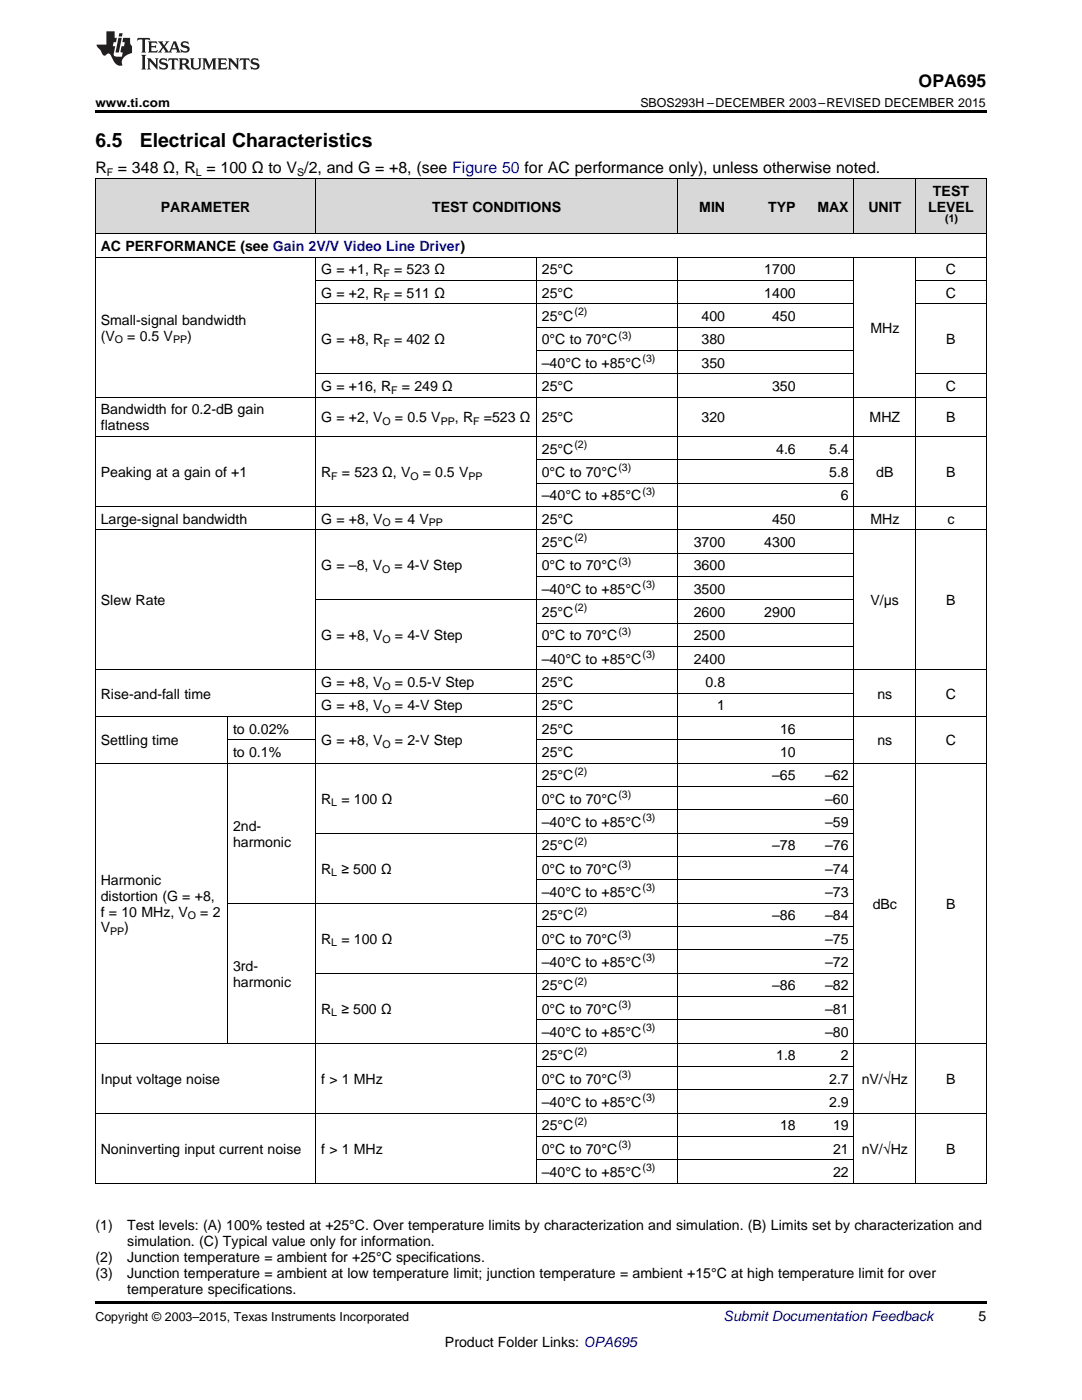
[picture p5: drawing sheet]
<svg xmlns="http://www.w3.org/2000/svg" width="216mm" height="279mm" viewBox="0 0 216 279" stroke-linecap="round" stroke-linejoin="round" font-family="sans-serif">
<defs><g id="words">
<g font-size="3.9">
<text x="19" y="29.3">6.5</text>
<text x="27.9" y="29.3">Electrical Characteristics</text>
</g>
<text font-size="3.5" x="183.3" y="17.3">OPA695</text>
<text font-size="3.2" x="19" y="34.4">R = 348 Ω, R = 100 Ω to V /2, and G = +8, (see Figure 50 for AC performance only), unless otherwise noted.</text>
<g font-size="2.8">
<text x="186.2" y="39.1">TEST</text>
<text x="32.1" y="42.3">PARAMETER</text>
<text x="86.2" y="42.3">TEST CONDITIONS</text>
<text x="139.5" y="42.3">MIN</text>
<text x="153.3" y="42.3">TYP</text>
<text x="163.1" y="42.3">MAX</text>
<text x="173.3" y="42.3">UNIT</text>
<text x="185.2" y="42.3">LEVEL</text>
<text x="20.1" y="50.1">AC PERFORMANCE (see Gain 2V/V Video Line Driver)</text>
<text x="64.1" y="54.8">G = +1, R</text>
<text x="64.1" y="59.4">G = +2, R</text>
<text x="78.6" y="54.8">= 523 Ω</text>
<text x="78.6" y="59.4">= 511 Ω</text>
<text x="108.1" y="54.8">25°C</text>
<text x="108.1" y="59.4">25°C</text>
<text x="152.5" y="54.8">1700</text>
<text x="152.5" y="59.4">1400</text>
<text x="188.7" y="54.8">C</text>
<text x="188.7" y="59.4">C</text>
<text x="20.1" y="64.8">Small-signal bandwidth</text>
<text x="108.1" y="64.1">25°C</text>
<text x="140" y="64.1">400</text>
<text x="154.1" y="64.1">450</text>
<text x="20.1" y="68">(V</text>
<text x="25.4" y="68">= 0.5 V</text>
<text x="37.4" y="68">)</text>
<text x="64.1" y="68.7">G = +8, R</text>
<text x="78.6" y="68.7">= 402 Ω</text>
<text x="108.1" y="68.7">0°C to 70°C</text>
<text x="140" y="68.7">380</text>
<text x="173.7" y="66.4">MHz</text>
<text x="188.8" y="68.7">B</text>
<text x="108.1" y="73.4">–40°C to +85°C</text>
<text x="140" y="73.4">350</text>
<text x="20.1" y="82.7">Bandwidth for 0.2-dB gain</text>
<text x="64.1" y="78">G = +16, R</text>
<text x="80.2" y="78">= 249 Ω</text>
<text x="108.1" y="78">25°C</text>
<text x="154.1" y="78">350</text>
<text x="188.7" y="78">C</text>
<text x="20.1" y="85.9">flatness</text>
<text x="64.1" y="84.3">G = +2, V</text>
<text x="78.8" y="84.3">= 0.5 V</text>
<text x="90.8" y="84.3">, R</text>
<text x="96.6" y="84.3">=523 Ω</text>
<text x="108.1" y="84.3">25°C</text>
<text x="140" y="84.3">320</text>
<text x="173.5" y="84.3">MHZ</text>
<text x="188.8" y="84.3">B</text>
<text x="20.1" y="95.2">Peaking at a gain of +1</text>
<text x="64.1" y="95.2">R</text>
<text x="68.2" y="95.2">= 523 Ω, V</text>
<text x="84.3" y="95.2">= 0.5 V</text>
<text x="108.1" y="90.5">25°C</text>
<text x="108.1" y="95.2">0°C to 70°C</text>
<text x="154.9" y="90.5">4.6</text>
<text x="165.5" y="90.5">5.4</text>
<text x="165.5" y="95.2">5.8</text>
<text x="174.8" y="95.2">dB</text>
<text x="188.8" y="95.2">B</text>
<text x="108.1" y="99.8">–40°C to +85°C</text>
<text x="167.8" y="99.8">6</text>
<text x="20.1" y="104.5">Large-signal bandwidth</text>
<text x="64.1" y="104.5">G = +8, V</text>
<text x="78.8" y="104.5">= 4 V</text>
<text x="108.1" y="104.5">25°C</text>
<text x="154.1" y="104.5">450</text>
<text x="173.7" y="104.5">MHz</text>
<text x="189.1" y="104.5">c</text>
<text x="64.1" y="113.8">G = –8, V</text>
<text x="78.7" y="113.8">= 4-V Step</text>
<text x="108.1" y="109.1">25°C</text>
<text x="108.1" y="113.8">0°C to 70°C</text>
<text x="138.4" y="109.1">3700</text>
<text x="138.4" y="113.8">3600</text>
<text x="152.5" y="109.1">4300</text>
<text x="108.1" y="118.5">–40°C to +85°C</text>
<text x="138.4" y="118.5">3500</text>
<text x="20.1" y="120.8">Slew Rate</text>
<text x="108.1" y="123.1">25°C</text>
<text x="138.4" y="123.1">2600</text>
<text x="152.5" y="123.1">2900</text>
<text x="173.7" y="120.8">V/μs</text>
<text x="188.8" y="120.8">B</text>
<text x="64.1" y="127.8">G = +8, V</text>
<text x="78.8" y="127.8">= 4-V Step</text>
<text x="108.1" y="127.8">0°C to 70°C</text>
<text x="138.4" y="127.8">2500</text>
<text x="64.1" y="137.1">G = +8, V</text>
<text x="78.8" y="137.1">= 0.5-V Step</text>
<text x="108.1" y="132.4">–40°C to +85°C</text>
<text x="108.1" y="137.1">25°C</text>
<text x="138.4" y="132.4">2400</text>
<text x="140.8" y="137.1">0.8</text>
<text x="20.1" y="139.4">Rise-and-fall time</text>
<text x="64.1" y="141.7">G = +8, V</text>
<text x="78.8" y="141.7">= 4-V Step</text>
<text x="108.1" y="141.7">25°C</text>
<text x="143.1" y="141.7">1</text>
<text x="175.1" y="139.4">ns</text>
<text x="188.7" y="139.4">C</text>
<text x="20.1" y="148.7">Settling time</text>
<text x="46.5" y="146.4">to 0.02%</text>
<text x="64.1" y="148.7">G = +8, V</text>
<text x="78.8" y="148.7">= 2-V Step</text>
<text x="108.1" y="146.4">25°C</text>
<text x="155.6" y="146.4">16</text>
<text x="175.1" y="148.7">ns</text>
<text x="188.7" y="148.7">C</text>
<text x="46.5" y="151.1">to 0.1%</text>
<text x="108.1" y="151.1">25°C</text>
<text x="108.1" y="155.7">25°C</text>
<text x="154.1" y="155.7">–65</text>
<text x="155.6" y="151.1">10</text>
<text x="164.6" y="155.7">–62</text>
<text x="64.1" y="160.4">R</text>
<text x="68.1" y="160.4">= 100 Ω</text>
<text x="108.1" y="160.4">0°C to 70°C</text>
<text x="164.6" y="160.4">–60</text>
<text x="46.5" y="165.8">2nd-</text>
<text x="108.1" y="165">–40°C to +85°C</text>
<text x="164.6" y="165">–59</text>
<text x="46.5" y="168.9">harmonic</text>
<text x="108.1" y="169.7">25°C</text>
<text x="154.1" y="169.7">–78</text>
<text x="164.6" y="169.7">–76</text>
<text x="20.1" y="176.6">Harmonic</text>
<text x="20.1" y="179.7">distortion (G = +8,</text>
<text x="64.1" y="174.3">R</text>
<text x="68.1" y="174.3">≥ 500 Ω</text>
<text x="108.1" y="174.3">0°C to 70°C</text>
<text x="108.1" y="179">–40°C to +85°C</text>
<text x="164.6" y="174.3">–74</text>
<text x="164.6" y="179">–73</text>
<text x="20.1" y="182.9">f = 10 MHz, V</text>
<text x="40" y="182.9">= 2</text>
<text x="108.1" y="183.7">25°C</text>
<text x="154.1" y="183.7">–86</text>
<text x="164.6" y="183.7">–84</text>
<text x="174.1" y="181.3">dBc</text>
<text x="188.8" y="181.3">B</text>
<text x="20.1" y="186.1">V</text>
<text x="24.8" y="186.1">)</text>
<text x="64.1" y="188.3">R</text>
<text x="68.1" y="188.3">= 100 Ω</text>
<text x="108.1" y="188.3">0°C to 70°C</text>
<text x="164.6" y="188.3">–75</text>
<text x="46.5" y="193.7">3rd-</text>
<text x="46.5" y="196.9">harmonic</text>
<text x="108.1" y="193">–40°C to +85°C</text>
<text x="108.1" y="197.6">25°C</text>
<text x="154.1" y="197.6">–86</text>
<text x="164.6" y="193">–72</text>
<text x="164.6" y="197.6">–82</text>
<text x="64.1" y="202.3">R</text>
<text x="68.1" y="202.3">≥ 500 Ω</text>
<text x="108.1" y="202.3">0°C to 70°C</text>
<text x="164.6" y="202.3">–81</text>
<text x="108.1" y="206.9">–40°C to +85°C</text>
<text x="164.6" y="206.9">–80</text>
<text x="108.1" y="211.6">25°C</text>
<text x="154.9" y="211.6">1.8</text>
<text x="167.8" y="211.6">2</text>
<text x="20.1" y="216.3">Input voltage noise</text>
<text x="64.1" y="216.3">f &gt; 1 MHz</text>
<text x="108.1" y="216.3">0°C to 70°C</text>
<text x="108.1" y="220.9">–40°C to +85°C</text>
<text x="165.5" y="216.3">2.7</text>
<text x="165.5" y="220.9">2.9</text>
<text x="171.9" y="216.3">nV/√Hz</text>
<text x="188.8" y="216.3">B</text>
<text x="108.1" y="225.6">25°C</text>
<text x="155.6" y="225.6">18</text>
<text x="166.2" y="225.6">19</text>
<text x="20.1" y="230.2">Noninverting input current noise</text>
<text x="64.1" y="230.2">f &gt; 1 MHz</text>
<text x="108.1" y="230.2">0°C to 70°C</text>
<text x="166.2" y="230.2">21</text>
<text x="171.9" y="230.2">nV/√Hz</text>
<text x="188.8" y="230.2">B</text>
<text x="108.1" y="234.9">–40°C to +85°C</text>
<text x="166.2" y="234.9">22</text>
<text x="19" y="245.5">(1)</text>
<text x="25.4" y="245.5">Test levels: (A) 100% tested at +25°C. Over temperature limits by characterization and simulation. (B) Limits set by characterization and</text>
<text x="19" y="251.9">(2)</text>
<text x="25.4" y="251.9">Junction temperature = ambient for +25°C specifications.</text>
<text x="25.4" y="248.7">simulation. (C) Typical value only for information.</text>
<text x="19" y="255.1">(3)</text>
<text x="25.4" y="255.1">Junction temperature = ambient at low temperature limit; junction temperature = ambient +15°C at high temperature limit for over</text>
<text x="25.4" y="258.2">temperature specifications.</text>
<text x="195.3" y="263.6">5</text>
<text x="88.8" y="268.9">Product Folder Links: OPA695</text>
</g>
<text font-size="2.8" fill="#0000c8" x="144.4" y="263.6">Submit Documentation Feedback</text>
<g font-size="2.5">
<text x="19" y="21.4">www.ti.com</text>
<text x="127.8" y="21.4">SBOS293H –DECEMBER 2003–REVISED DECEMBER 2015</text>
<text x="19" y="263.6">Copyright © 2003–2015, Texas Instruments Incorporated</text>
</g>
<g font-size="2.1">
<text x="21.3" y="35.1">F</text>
<text x="39.1" y="35.1">L</text>
<text x="59.3" y="35.1">S</text>
<text x="188.6" y="44.3">(1)</text>
<text x="76.5" y="55.3">F</text>
<text x="76.5" y="60">F</text>
<text x="114.6" y="62.9">(2)</text>
<text x="22.9" y="68.5">O</text>
<text x="34.5" y="68.5">PP</text>
<text x="76.5" y="69.3">F</text>
<text x="123.4" y="67.6">(3)</text>
<text x="128.2" y="72.2">(3)</text>
<text x="78.1" y="78.6">F</text>
<text x="76.3" y="84.8">O</text>
<text x="87.9" y="84.8">PP</text>
<text x="94.4" y="84.8">F</text>
<text x="114.6" y="89.4">(2)</text>
<text x="66.1" y="95.7">F</text>
<text x="81.9" y="95.7">O</text>
<text x="93.5" y="95.7">PP</text>
<text x="123.4" y="94.1">(3)</text>
<text x="128.2" y="98.7">(3)</text>
<text x="76.3" y="105.1">O</text>
<text x="85.6" y="105.1">PP</text>
<text x="114.6" y="108">(2)</text>
<text x="123.4" y="112.7">(3)</text>
<text x="76.3" y="114.4">O</text>
<text x="128.2" y="117.3">(3)</text>
<text x="114.6" y="122">(2)</text>
<text x="76.3" y="128.3">O</text>
<text x="123.4" y="126.6">(3)</text>
<text x="128.2" y="131.3">(3)</text>
<text x="76.3" y="137.7">O</text>
<text x="76.3" y="142.3">O</text>
<text x="76.3" y="149.3">O</text>
<text x="114.6" y="154.6">(2)</text>
<text x="66.1" y="160.9">L</text>
<text x="123.4" y="159.2">(3)</text>
<text x="128.2" y="163.9">(3)</text>
<text x="114.6" y="168.6">(2)</text>
<text x="123.4" y="173.2">(3)</text>
<text x="66.1" y="174.9">L</text>
<text x="128.2" y="177.9">(3)</text>
<text x="37.5" y="183.5">O</text>
<text x="114.6" y="182.5">(2)</text>
<text x="22" y="186.7">PP</text>
<text x="66.1" y="188.9">L</text>
<text x="123.4" y="187.2">(3)</text>
<text x="128.2" y="191.8">(3)</text>
<text x="114.6" y="196.5">(2)</text>
<text x="66.1" y="202.8">L</text>
<text x="123.4" y="201.2">(3)</text>
<text x="128.2" y="205.8">(3)</text>
<text x="114.6" y="210.5">(2)</text>
<text x="123.4" y="215.1">(3)</text>
<text x="128.2" y="219.8">(3)</text>
<text x="114.6" y="224.4">(2)</text>
<text x="123.4" y="229.1">(3)</text>
<text x="128.2" y="233.8">(3)</text>
</g>
</g></defs>
<g fill="#d8d8d8">
<path d="M19 35.7h26.4v11h-26.4z"/>
<path d="M45.4 35.7h17.6v11h-17.6z"/>
<path d="M63 35.7h44.1v11h-44.1z"/>
<path d="M107.1 35.7h28.1v11h-28.1z"/>
<path d="M135.2 35.7h10.6v11h-10.6z"/>
<path d="M145.8 35.7h14.1v11h-14.1z"/>
<path d="M159.9 35.7h10.5v11h-10.5z"/>
<path d="M170.4 35.7h12.3v11h-12.3z"/>
<path d="M182.7 35.7h14.1v11h-14.1z"/>
</g>
<path d="M19 22h177.8v.5h-177.8zM19 259.7h177.8v.5h-177.8z" fill="#000"/>
<g fill="none" stroke="#000" stroke-width=".2">
<path d="M19 35.6h177.8M19.1 35.7v200.4M63 35.7v11M135.2 35.7v11M170.4 35.7v11M182.7 35.7v11M196.8 35.7v200.4M19 51.3h177.8M19 46.7h177.8M63 51.3v184.8M63 56h107.4M107 51.3v184.8"/>
<path d="M135.2 51.3v184.8M170.4 51.3v184.8M182.7 51.3v184.8M182.7 56h14.1M19 79.3h177.8M63 74.6h107.4M63 60.6h107.4M107.1 69.9h63.3M107.1 65.3h63.3M182.7 74.6h14.1M182.7 60.6h14.1M19 87.1h177.8"/>
<path d="M107.1 96.4h63.3M107.1 91.7h63.3M19 105.7h177.8M19 101.1h177.8M63 119.7h107.4M107.1 115h63.3M107.1 110.4h63.3M19 133.6h177.8M63 138.3h107.4M107.1 129h63.3M107.1 124.3h63.3M19 152.3h177.8"/>
<path d="M19 143h177.8M45.4 143v65.2M45.4 147.6h17.6M107.1 156.9h63.3M107.1 147.6h63.3M63 166.2h107.4M107.1 175.6h63.3M107.1 170.9h63.3M107.1 161.6h63.3M45.4 180.2h125M63 194.2h107.4M107.1 198.8h63.3"/>
<path d="M107.1 189.5h63.3M107.1 184.9h63.3M19 208.2h177.8M107.1 217.5h63.3M107.1 212.8h63.3M107.1 203.5h63.3M19 236.1h177.8M19 222.1h177.8M107.1 231.4h63.3M107.1 226.8h63.3"/>
</g>
<g fill="#231f20">
<path d="M27.5 7.6l-.1 .5 .4-.2h.6v.1v2.1l-.2 .4h1l-.3-.4v-2.1l.1-.1h.5l.5 .2-.2-.5zM29.5 8.3l.2 .3v1.5l-.2 .4h1.8l.2-.6a1.04 1.04 0 0 1-1.3 .2v-.7h.6l.3 .2v-.6l-.3 .2h-.6v-.6l.8-.1 .4 .3-.2-.5zM31.5 8.3l.9 1.1-.9 1.1h.8l-.2-.2 .5-.7 .4 .7-.2 .2h1.5l-.1-.2 .1-.4h.9l.1 .4-.2 .2h1l-.3-.3-.7-1.9h-.5l-.9 2-.8-1 .9-1h-.8l.1 .3-.3 .5-.4-.6 .2-.2zM34.7 8.6l.4 1h-.7zM36.3 8.4a.63 .63 0 0 0-.2 .7 .63 .63 0 0 0 .6 .4l.6 .2 .1 .2a.75 .75 0 0 1-.7 .4 .75 .75 0 0 1-.6-.5l.1 .7 .1-.1a1.11 1.11 0 0 0 1.5-.6 1.13 1.13 0 0 0-1.2-.8l-.1-.4a1.04 1.04 0 0 1 1.2 .2l-.2-.5-.1 .1-.5-.2zM28.2 10.9l.2 .4v2.2l-.2 .4h1l-.3-.4v-2.2l.3-.4zM29.3 11.6l.3 .4v1.5l-.3 .4h.8l-.2-.4v-1.3l1.5 1.7v-1.9l.2-.4h-.7l.2 .4v.9l-1.1-1.3zM32 11.8a.62 .62 0 0 0-.2 .7 .62 .62 0 0 0 .6 .4l.6 .1 .1 .3a.76 .76 0 0 1-.7 .3 .76 .76 0 0 1-.6-.4l.1 .7 .1-.1a1.11 1.11 0 0 0 1.5-.6 1.13 1.13 0 0 0-1.2-.8l-.1-.4a1.04 1.04 0 0 1 1.2 .2l-.2-.6-.1 .1-.5-.1zM33.7 11.6l-.2 .6a.61 .61 0 0 1 .8-.3v1.6l-.2 .4h.9l-.2-.4v-1.6a.63 .63 0 0 1 .8 .3l-.2-.6zM35.6 11.6l.3 .4v1.5l-.3 .4h1l-.2-.2v-.8l.5 .2a.76 .76 0 0 0 1.2 .7l-1-1a.58 .58 0 0 0 .6-.5 .58 .58 0 0 0-.5-.6zM36.4 11.9h.1a.45 .45 0 0 1 .5 .1 .45 .45 0 0 1 .1 .5l-.7 .2zM37.9 11.6l.2 .2a2.17 2.17 0 0 0 .3 1.9 .99 .99 0 0 0 1.6-.6v-1.1l.2-.4h-.7l.2 .2a1.92 1.92 0 0 1-.2 1.8 .6 .6 0 0 1-.9-.5v-1.1l.2-.4zM40.4 11.6l.2 .4v1.5l-.2 .4h.7l-.2-.4v-1.4l.8 1.8 .8-1.8v1.4l-.2 .4h.9l-.2-.4v-1.5l.2-.4h-.8l-.6 1.5-.6-1.5zM43.4 11.6l.2 .4v1.5l-.2 .4h1.8l.2-.6a1.04 1.04 0 0 1-1.3 .1v-.6h.5l.4 .2v-.6l-.4 .2h-.5v-.7h.8l.3 .3-.1-.6zM45.5 11.6l.2 .4v1.5l-.2 .4h.7l-.2-.4v-1.3l1.5 1.7v-1.9l.2-.4h-.7l.2 .4v.9l-1.1-1.3zM47.9 11.6l-.1 .6a.61 .61 0 0 1 .8-.3v1.6l-.3 .4h1l-.3-.4 .1-1.6a.63 .63 0 0 1 .7 .3l-.1-.6zM50.2 11.8a.62 .62 0 0 0-.2 .7 .62 .62 0 0 0 .6 .4l.6 .1 .2 .3a.76 .76 0 0 1-.8 .3 .76 .76 0 0 1-.6-.4l.1 .7 .2-.1a1.11 1.11 0 0 0 1.5-.6 1.13 1.13 0 0 0-1.3-.8l-.1-.4a1.04 1.04 0 0 1 1.2 .2l-.1-.6-.2 .1-.5-.1z"/>
<path d="M21.2 6.3v2.6h-1.9l.1 .4 .7 .9a.91 .91 0 0 0 1 .8 .56 .56 0 0 1 .5-.3 .56 .56 0 0 1 .5 .3l.4 .8a1.53 1.53 0 0 0 1.9 1.2 1.54 1.54 0 0 1 1-2.1l.9-.3v-1.4a1.52 1.52 0 0 1-.3-1.6h-1.4l-.2 .8h.5l-.2 .8h-.4l-.2 1v.2l.4 .1-.2 .8a1.93 1.93 0 0 1-1.6-.3l.3-1.8h-.5l.2-.8h.4l.2-.8h-.4v-1.3zM23.6 7.6l-.6 2.9h.7l.6-2.9zM23.8 6.6l-.1 .7h.6l.2-.7z"/>
</g>
<use href="#words"/>
</svg>
